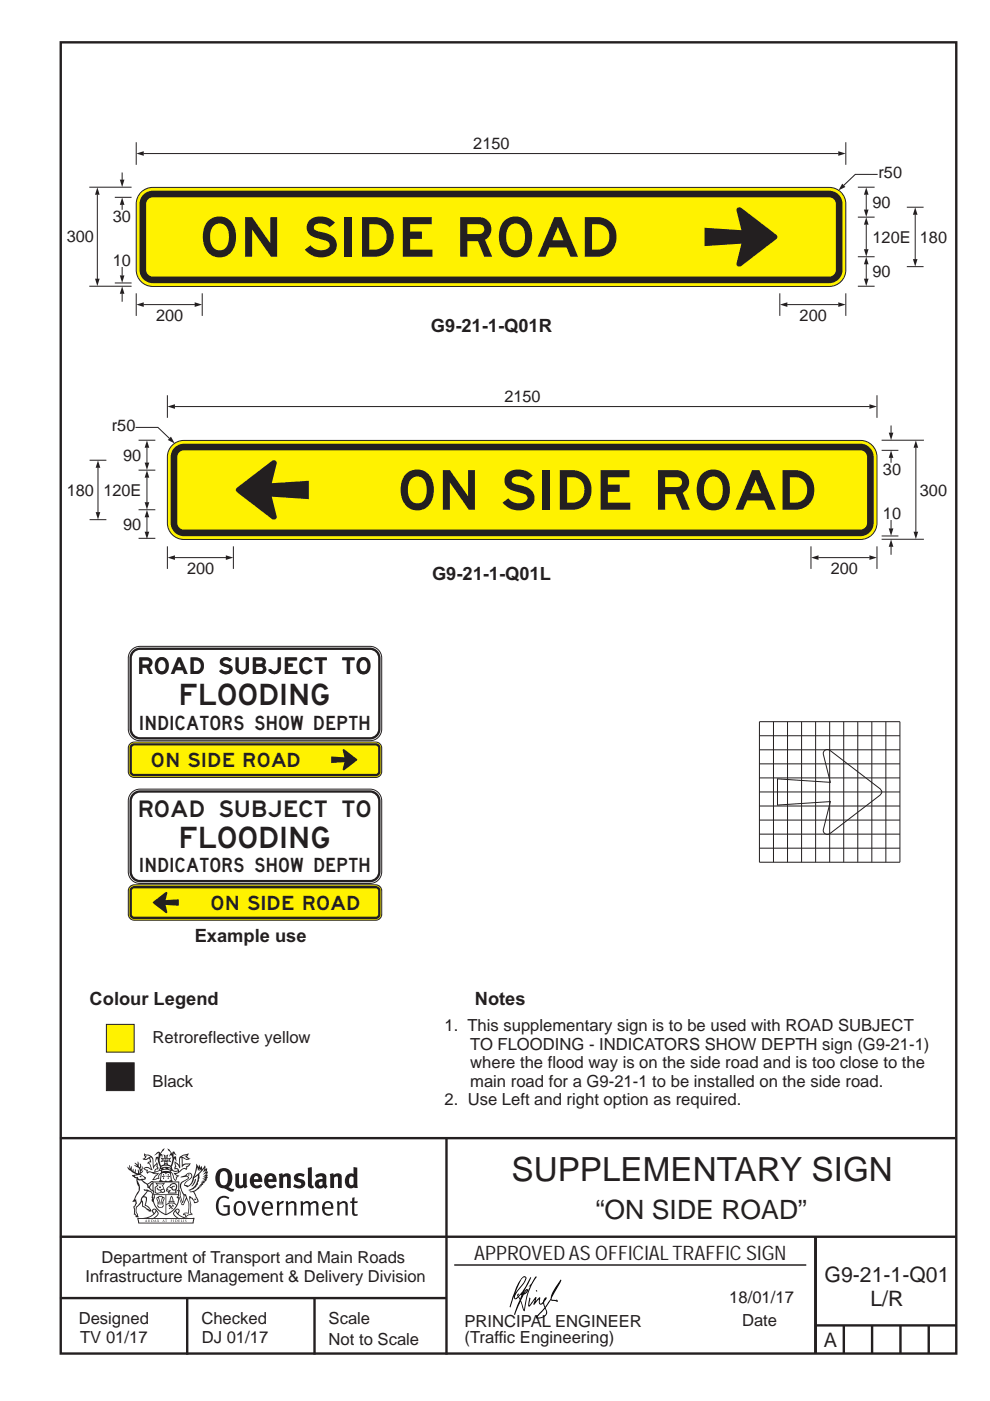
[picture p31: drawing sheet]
<svg xmlns="http://www.w3.org/2000/svg" width="210mm" height="297mm" viewBox="0 0 210 297" stroke-linecap="round" stroke-linejoin="round" font-family="sans-serif">
<defs><g id="words">
<g font-size="11.7" fill="#231f20">
<text x="42.2" y="54.4">ON SIDE ROAD</text>
<text x="84.1" y="108.1">ON SIDE ROAD</text>
</g>
<text font-size="7.1" fill="#231f20" x="108.5" y="250.3">SUPPLEMENTARY SIGN</text>
<text font-size="5.6" fill="#231f20" x="126.3" y="258.5">“ON SIDE ROAD”</text>
<g font-size="4.5" fill="#231f20">
<text x="38.4" y="149.5">FLOODING</text>
<text x="38.4" y="179.8">FLOODING</text>
<text x="174.9" y="271.8">G9-21-1-Q01</text>
<text x="184.6" y="276.8">L/R</text>
</g>
<g font-size="4.2" fill="#231f20">
<text x="32" y="162.6">ON SIDE ROAD</text>
<text x="44.6" y="192.9">ON SIDE ROAD</text>
<text x="100.6" y="267.2">APPROVEDAS OFFICIALTRAFFIC SIGN</text>
<text x="174.7" y="285.6">A</text>
</g>
<g font-size="3.9" fill="#231f20">
<text x="91.4" y="70.4">G9-21-1-Q01R</text>
<text x="91.6" y="122.9">G9-21-1-Q01L</text>
<text x="41.3" y="199.8">Example use</text>
<text x="19" y="213">Colour Legend</text>
<text x="100.7" y="213">Notes</text>
</g>
<g font-size="3.5" fill="#231f20">
<text x="100.4" y="31.6">2150</text>
<text x="186.3" y="37.7">r50</text>
<text x="23.9" y="47">30</text>
<text x="185.1" y="44.1">90</text>
<text x="14.2" y="51.4">300</text>
<text x="185.1" y="51.5">120E</text>
<text x="195.1" y="51.5">180</text>
<text x="23.9" y="56.4">10</text>
<text x="185.1" y="58.8">90</text>
<text x="33.1" y="68.1">200</text>
<text x="169.6" y="68.1">200</text>
<text x="107" y="85.3">2150</text>
<text x="23.7" y="91.4">r50</text>
<text x="26.1" y="97.7">90</text>
<text x="187.3" y="100.7">30</text>
<text x="14.2" y="105.1">180</text>
<text x="21.9" y="105.1">120E</text>
<text x="195.1" y="105.1">300</text>
<text x="26.1" y="112.4">90</text>
<text x="187.3" y="110">10</text>
<text x="39.7" y="121.8">200</text>
<text x="176.2" y="121.8">200</text>
<text x="29.6" y="142.9">ROAD</text>
<text x="46.6" y="142.9">SUBJECT</text>
<text x="72.6" y="142.9">TO</text>
<text x="29.6" y="173.2">ROAD</text>
<text x="46.6" y="173.2">SUBJECT</text>
<text x="72.6" y="173.2">TO</text>
<text x="32.4" y="221">Retroreflective yellow</text>
<text x="94.3" y="218.6">1. This supplementary sign is to be used with ROAD SUBJECT</text>
<text x="99.7" y="222.6">TO FLOODING - INDICATORS SHOW DEPTH sign (G9-21-1)</text>
<text x="99.7" y="226.5">where the flood way is on the side road and is too close to the</text>
<text x="32.4" y="230.5">Black</text>
<text x="99.7" y="230.4">main road for a G9-21-1 to be installed on the side road.</text>
<text x="94.3" y="234.4">2. Use Left and right option as required.</text>
<text x="21.5" y="267.8">Department of Transport and Main Roads</text>
<text x="18.1" y="271.8">Infrastructure Management &amp; Delivery Division</text>
<text x="16.7" y="280.7">Designed</text>
<text x="42.7" y="280.7">Checked</text>
<text x="69.7" y="280.7">Scale</text>
<text x="98.5" y="281.4">PRINCIPAL ENGINEER</text>
<text x="154.7" y="276.2">18/01/17</text>
<text x="157.4" y="281.2">Date</text>
<text x="17" y="284.8">TV 01/17</text>
<text x="42.8" y="284.8">DJ 01/17</text>
<text x="69.7" y="285.2">Not to Scale</text>
<text x="98.5" y="284.8">(Traffic Engineering)</text>
</g>
<g font-size="3" fill="#231f20">
<text x="29.8" y="154.7">INDICATORS SHOW DEPTH</text>
<text x="29.8" y="184.9">INDICATORS SHOW DEPTH</text>
</g>
</g></defs>
<path d="M28.1 167.9l1-.5 .6-.1h48.8a2.48 2.48 0 0 1 2.5 2.5v15a2.48 2.48 0 0 1-2.5 2.5h-48.8a2.48 2.48 0 0 1-2.5-2.5v-15a2.48 2.48 0 0 1 .9-1.9z" fill-rule="evenodd" fill="#fff" stroke="#231f20" stroke-width=".21"/>
<path d="M28.1 168.2l1-.6h.6h48.8a2.25 2.25 0 0 1 2.2 2.2v15a2.26 2.26 0 0 1-2.2 2.3h-48.8a2.26 2.26 0 0 1-2.2-2.3v-15v-.6z" fill-rule="evenodd" fill="#231f20"/>
<path d="M28.5 168.6l.7-.5h.5h48.8a1.74 1.74 0 0 1 1.7 1.7v15a1.74 1.74 0 0 1-1.7 1.8h-48.8a1.74 1.74 0 0 1-1.7-1.8v-15v-.5z" fill-rule="evenodd" fill="#fff"/>
<path d="M27.5 188.1l.6-.4 .4-.1h51.2a1.25 1.25 0 0 1 1.3 1.3v5a1.25 1.25 0 0 1-1.3 1.2h-51.2a1.25 1.25 0 0 1-1.3-1.2v-5z" fill-rule="evenodd" fill="#fff200" stroke="#231f20" stroke-width=".21"/>
<path d="M27.8 188.1l.7-.2h51.2a1 1 0 0 1 1 1v5a1 1 0 0 1-1 1h-51.2a1 1 0 0 1-1-1v-5z" fill-rule="evenodd" fill="#231f20"/>
<path d="M28 188.6l.5-.2h51.2l.4 .2 .1 .3v5l-.2 .4-.3 .1h-51.2l-.3-.1-.2-.4z" fill-rule="evenodd" fill="#fff200"/>
<path d="M32.5 191.2l2.8-2.1 .2 .2-.4 1.5 2.8-.1v1.3l-2.8-.1 .4 1.5-.2 .2-2.8-2.1z" fill-rule="evenodd" fill="#231f20"/>
<g fill="none" stroke="#231f20" stroke-width=".51">
<path d="M12.9 9h189.9v278h-189.9zM12.7 241.3h189.9M94.7 241.4v45.8M12.7 275.2h82M12.7 262.2h190.1M39.7 275.2v12M66.7 275.2v12M173 262.2v24.8M173 281h30M179 281v6M185 281v6M191 281v6"/>
<path d="M197 281v6"/>
</g>
<path d="M96.4 268.2h74.6" fill="none" stroke="#231f20" stroke-width=".21"/>
<g fill="#231f20">
<path d="M47 248.5a2.55 2.55 0 0 0 0 2.7l.3 .1a.81 .81 0 0 0 1-.9v-.6a1.04 1.04 0 0 0-1.1-1.5zM46.3 248.1a1.82 1.82 0 0 1 2.1-.2 1.82 1.82 0 0 1 .9 1.9 2.29 2.29 0 0 1-.8 1.9l.7 .3h.5l-.2 .6a2.87 2.87 0 0 1-2-.7 2.12 2.12 0 0 1-1.7-3.1z" fill-rule="evenodd"/>
<path d="M49.9 248.9l.8-.2v2a.46 .46 0 0 0 .2 .6 .46 .46 0 0 0 .7-.2v-2.2l.7-.2v2.4l.2 .5-.6 .4-.2-.3a1.02 1.02 0 0 1-1.2 .2 1.02 1.02 0 0 1-.6-1.1z" fill-rule="evenodd"/>
<path d="M54 249.5l-.1 .5h.9a.49 .49 0 0 0-.2-.6 .49 .49 0 0 0-.6 .1zM53.4 249.2a1.34 1.34 0 0 1 1.6-.3 1.34 1.34 0 0 1 .6 1.5v.2h-1.7a.77 .77 0 0 0 .5 .8 .77 .77 0 0 0 .9-.3l.3 .4a1.59 1.59 0 0 1-2.1 .2 1.59 1.59 0 0 1-.4-2z" fill-rule="evenodd"/>
<path d="M57 249.5l-.1 .5h.9a.49 .49 0 0 0-.2-.6 .49 .49 0 0 0-.6 .1zM56.4 249.2a1.34 1.34 0 0 1 1.6-.3 1.34 1.34 0 0 1 .7 1.5v.2h-1.8a.77 .77 0 0 0 .5 .8 .77 .77 0 0 0 .9-.3l.3 .4a1.59 1.59 0 0 1-2 .2 1.59 1.59 0 0 1-.5-2z" fill-rule="evenodd"/>
<path d="M59.1 248.9l.8-.2 .1 .4a.95 .95 0 0 1 1-.3 .95 .95 0 0 1 .7 .8v2.3h-.8v-2.3a.46 .46 0 0 0-.8 .1v2.2h-.9z" fill-rule="evenodd"/>
<path d="M62.5 249.1a1.75 1.75 0 0 1 2.1-.1l-.2 .5-.6-.2a.43 .43 0 0 0-.6 .3l.4 .3a1.04 1.04 0 0 1 1.2 1.2 1.04 1.04 0 0 1-1.4 .9l-1.2-.4 .3-.6 1 .4 .4-.4a.88 .88 0 0 0-1-.5l-.4-.2-.1-.4z" fill-rule="evenodd"/>
<path d="M65.3 247.6l.8-.2 .1 3.8 .2 .2 .2 .5a.88 .88 0 0 1-1-.1 .88 .88 0 0 1-.3-1z" fill-rule="evenodd"/>
<path d="M67.8 250.6a.43 .43 0 0 0-.1 .7 .43 .43 0 0 0 .7-.1v-.7zM66.8 249.2a1.7 1.7 0 0 1 2.4 .1v1.8l.3 .4-.4 .5-.5-.3a1.03 1.03 0 0 1-1.7-.2 1.03 1.03 0 0 1 .8-1.5h.7v-.4a.8 .8 0 0 0-1.2 .1z" fill-rule="evenodd"/>
<path d="M69.9 248.9l.8-.2 .1 .4a.95 .95 0 0 1 1-.3 .95 .95 0 0 1 .7 .8v2.3h-.8v-2.3a.46 .46 0 0 0-.8 .1v2.2h-.8z" fill-rule="evenodd"/>
<path d="M74.3 249.5a1.48 1.48 0 0 0 0 1.7l.4 .1 .3-.2v-1.5l-.3-.2zM75 247.4l.8 .2 .1 4.3h-.7l-.1-.2a1.26 1.26 0 0 1-1.4 0 1.26 1.26 0 0 1-.6-1.3 1.29 1.29 0 0 1 .5-1.3 1.29 1.29 0 0 1 1.4-.2z" fill-rule="evenodd"/>
<path d="M46.4 253.9a1.72 1.72 0 0 1 2.2 0l-.2 .3a1.24 1.24 0 0 0-1.4-.1 1.24 1.24 0 0 0-.7 1.3 1.49 1.49 0 0 0 1.3 2l.7-.2v-1.3h-.9l-.1-.4h1.4v2a1.93 1.93 0 0 1-2.2-.1 1.93 1.93 0 0 1-.7-2.2l.2-.7z" fill-rule="evenodd"/>
<path d="M50.3 255.2a1.65 1.65 0 0 0 .3 2.2 .99 .99 0 0 0 1-1.5 .78 .78 0 0 0-.4-.8 .78 .78 0 0 0-.9 .1zM50 254.9a1.33 1.33 0 0 1 1.6-.1 1.33 1.33 0 0 1 .5 1.5 1.31 1.31 0 0 1-1.3 1.5 1.31 1.31 0 0 1-1.3-1.6l.1-.5z" fill-rule="evenodd"/>
<path d="M52.5 254.7l.4-.1 .9 2.6 .8-2.5h.5l-1.1 3h-.5z" fill-rule="evenodd"/>
<path d="M56.2 255.2l-.2 .7h1.4a.7 .7 0 0 0-.3-.8 .7 .7 0 0 0-.9 .1zM55.9 255a1.22 1.22 0 0 1 1.5-.2 1.22 1.22 0 0 1 .5 1.5h-1.9a.93 .93 0 0 0 .5 1 .93 .93 0 0 0 1.2-.2l.1 .3a1.43 1.43 0 0 1-1.7 .1 1.43 1.43 0 0 1-.6-1.7z" fill-rule="evenodd"/>
<path d="M58.7 254.8l.4-.2 .1 .5 .4-.3 .6-.2-.2 .6a.66 .66 0 0 0-.8 .6v1.9h-.4z" fill-rule="evenodd"/>
<path d="M60.6 254.8l.4-.2 .1 .5a.94 .94 0 0 1 1-.4 .94 .94 0 0 1 .8 .7v2.3h-.5l-.1-2.5a.81 .81 0 0 0-1.2 .3v2.2h-.4z" fill-rule="evenodd"/>
<path d="M63.7 254.7l.5-.1 .1 .5 .4-.3a.78 .78 0 0 1 1.1 .3 .9 .9 0 0 1 1-.5 .9 .9 0 0 1 .7 .8v2.3h-.4l-.1-2.5a.67 .67 0 0 0-1.1 .3v2.2h-.5v-2.4l-.4-.2-.7 .4v2.2h-.5z" fill-rule="evenodd"/>
<path d="M69 255.2l-.2 .7h1.4a.7 .7 0 0 0-.3-.8 .7 .7 0 0 0-.9 .1zM68.7 255a1.22 1.22 0 0 1 1.5-.2 1.22 1.22 0 0 1 .5 1.5h-1.9a.93 .93 0 0 0 .5 1 .93 .93 0 0 0 1.2-.2l.1 .3a1.44 1.44 0 0 1-1.7 .1 1.44 1.44 0 0 1-.6-1.7z" fill-rule="evenodd"/>
<path d="M71.4 254.8l.5-.2 .1 .5a.94 .94 0 0 1 1-.4 .94 .94 0 0 1 .7 .7v2.3h-.4l-.1-2.5a.81 .81 0 0 0-1.2 .3v2.2h-.5z" fill-rule="evenodd"/>
<path d="M74.7 254l.5-.2v.9h.7l-.1 .4h-.7l.1 2.2 .1 .1h.5l.1 .3a.75 .75 0 0 1-1.2-.6v-2h-.4v-.4h.4z" fill-rule="evenodd"/>
<path d="M30.8 244.9l1.1 .3-.9 .5h-.4l.5-.5zM31.8 245.5l.2-.1a2.44 2.44 0 0 1 .4 2l.1 .4 .7-1-.1 .6 .3 .3a.57 .57 0 0 0-.6 .8l-1-.2-.5 .2 .1-.5-.7-.2 .6-.2 1 .5 .1-.1-.6-1.3-.2-.1 .5-.1zM30.7 244.5l-.2 .4 .3 .4-.6 .4a1.04 1.04 0 0 0 1.4-.1l.2 .7h-.4l-.2 .4a.94 .94 0 0 1 .9 1.1l-.2-.1a1.16 1.16 0 0 0-1.5-.1l.3 .4 .4 .2 .1 .5 .2 .2v-.2a.94 .94 0 0 1 1.1 .2h.9l-1.2 1.2a1.13 1.13 0 0 0 1.2-.2l.4-.1-.1-.4 .5-.7a.83 .83 0 0 0-.6 1.1l-.3-.1-.7 .3 1.1-1.4-.5 .2-.5-.1 1.3-.5-.2-.2-.8 .4v-.3l.2-.2 .3 .1 .1-.3-.2-.4v-.6l-.2-.3-.6 .9v-.7a1.42 1.42 0 0 0-1.7-1.8z" fill-rule="evenodd"/>
<path d="M38.5 245.3l.5-.3 .7-.1-.6 .3 .8 .5h-.3zM38.3 245.5h.2l.1 2a1.69 1.69 0 0 1 1.5-.7l-.7 .5 .1 .5a1.1 1.1 0 0 0-1.5 .6l-.1-.5-.2-.2h-.5l.2-.4-.2-.7a1.42 1.42 0 0 1 .8 1.1l.2-.1zM37.1 246.2l.1 1-.2 .3v.5l.6-.1 .1 .2a.96 .96 0 0 1-1.1-.1l-.1 .1a1.06 1.06 0 0 0 1.3 .2v.1a.72 .72 0 0 1-1 .2l.3 .5 .6 .3-.4 .1-.1 .7-.3-.4-.3-1.1-.4-.4 .4 .9a1.54 1.54 0 0 0 .6 1.2l.2-.3a.58 .58 0 0 1 .5-.7l.1-.2h-.3l-.4-.3 .9-.5a.93 .93 0 0 1 1.1-.5l.1 .2 .2-.1 .1-.5a.99 .99 0 0 0 .7-.9l-1.3 .1-.4 .3v-1.5l.9 .4 .8-.3h-.3l-.5-.4 .4-.7-.7 .2a1.46 1.46 0 0 0-1.3 2.1v.4l-.2-.4z" fill-rule="evenodd"/>
<path d="M35.6 248.9l.2 .1-.1 .4h.3l-.3 .1v.5l-.1-.6h-.3l.3-.1z" fill-rule="evenodd"/>
<path d="M34.6 248.9l.2 .1-.1 .3 .4 .1h-.4v.6l-.1-.5-.3-.1h.3z" fill-rule="evenodd"/>
<path d="M34.3 248.8a.57 .57 0 0 1 .9 .2 .57 .57 0 0 1 .9-.2l.2 1.4-.2 .1a.57 .57 0 0 1-.9-.1 .69 .69 0 0 1-1.1 0zM34.2 248.1l-.3 2.1-.2 .4h2.9l-.1-.4-.3-2.1h-.2v.3l-.8-.1-.9 .1 .1-.3z" fill-rule="evenodd"/>
<path d="M34.2 252.4a.3 .3 0 0 0 .6 0 .3 .3 0 0 0-.6 0zM33.3 251l.3 .3-.3 .3a.79 .79 0 0 0 0 1.3l.8-.2-.1-.3a.55 .55 0 0 1-.7-.6h.1l.1 .3 .4 .1 .8-.2-.4-.7 .4-.3-.7 .1zM33 250.7l1.1 .2 .9-.2-.4 .7 .4 1.1a.56 .56 0 0 1-.8 .3l-.2 .1a.73 .73 0 0 1-.9 .1 .73 .73 0 0 1-.3-.9v-.4l.5-.4z" fill-rule="evenodd"/>
<path d="M35.6 251.9l.7-.5a.58 .58 0 0 1 1-.1 .58 .58 0 0 1-.5 .9l-.2-.3a.43 .43 0 0 1 .6-.3v-.1a.57 .57 0 0 0-.8 .2l-.2-.1-.3 .2 .4 .1a.55 .55 0 0 0 .9 .5v.5h-1.3l.3-.4-.1-.2-.6 .1 .2-.2-.2-.1zM35.4 251.8l-.1 .2a.39 .39 0 0 0 .2 .7l.3-.1-.2 .5h1.9l-.1-.8a.86 .86 0 0 0-.1-1.4 .86 .86 0 0 0-1.3 .4z" fill-rule="evenodd"/>
<path d="M36 254.8h.8v.2h-.8zM36.4 253.8l.2 .8h-.4zM36.4 253.5l-.3 .5-.1 .6h-.2v.4l-.7 .4 .1 .2a1.48 1.48 0 0 1 2.2 .1l.2-.1-.6-.5v-.5h-.2l-.1-.6z" fill-rule="evenodd"/>
<path d="M35.8 255.4l.3 .1 .2 .3 .3-.2-.2-.2a.38 .38 0 0 1 .4 .5l-.1-.2-.3 .3 .3 .2-.3 .2-.1-.3-.4 .3-.1-.2 .4-.3-.2-.1-.1 .1z" fill-rule="evenodd"/>
<path d="M34.5 254h.2v.2l-.3 .6h-.1zM33.6 255.3h.9v.2a.55 .55 0 0 1-.8 .4v-.2h-.2zM33.4 254h.2l.2 .8h-.2zM33.6 255h.8l.1 .1-.8 .1zM33.8 253.7h.5l-.2 1.1h-.2zM33.3 253.8l-.1 .3 .3 1.2a.48 .48 0 0 0-.1 .5 .48 .48 0 0 0 .4 .3l.6-.1a.49 .49 0 0 0 .2-.7l.3-1.2-.1-.3a1.42 1.42 0 0 0-1.5 0z" fill-rule="evenodd"/>
<path d="M33.6 251.6h.5l.1 .3h-.4z" fill-rule="evenodd"/>
<path d="M41.3 250.1l.3-.2-.2 .9-.6 .7h-.2l.5-.7z" fill-rule="evenodd"/>
<path d="M39.7 249l.3-.2 .5 .2a.88 .88 0 0 1-.6 1.1 1.22 1.22 0 0 0-.8 1.3l.5 .2a.72 .72 0 0 0 .9-.4l.5-.8 .2-.6 .8-.6v.3a2.85 2.85 0 0 1-2 2.8l.1 .1a2.13 2.13 0 0 0 1.9-1.5l-.1-.2a2.01 2.01 0 0 0 .3-1.8l1.2-1.3-.4 1 .7-.5-.7 1 .8-.4-.8 .8 .7-.1-.9 .5 .8-.1-.8 .4h.7l-.8 .3 .3 .2h-.4l.2 .4-.4-.1 .2 .3h-.4l.1 .3h-.1a2.16 2.16 0 0 1-2 1l.1 .2h.4a.76 .76 0 0 1 .7 .7l.5 1.2-.6 .2a1.45 1.45 0 0 0-1.2-1.3l.3 1.8-.1 1.9 .4 .2a1.07 1.07 0 0 0-1.2 .4v-.3l-.5-.2a.87 .87 0 0 1 1-.1l.1-.7a4.4 4.4 0 0 0-.6-3.1l-.1-.3h-.2a2.16 2.16 0 0 1-.7-2.2l.3-.3 1.2-.8a.55 .55 0 0 0-.4-.7zM37.8 252.4a.76 .76 0 0 1 .3 1.1l.6 1.6 .4-1.7 .2 .1a.61 .61 0 0 1-.1 .9l-.3 .9h-.2l-.7-1.6-.3 .1a1.18 1.18 0 0 0 .1-1.4zM41.8 247.5l.2 .8 .3-.6v.6l.3-.5a1.9 1.9 0 0 1-1.1 1.4l-.3 .3zM38.2 249.6l1.4-.1 .2 .1v.3l-.5 .3a1.26 1.26 0 0 0-1 1.9l.2 .7a1.84 1.84 0 0 1 .2 2l-.4-1.3a.96 .96 0 0 0-.4-1.3l-.4 .3a.78 .78 0 0 1-.1 1.3l.2 .2h.4l.4 1.1a.38 .38 0 0 0 .2 .4 .38 .38 0 0 0 .4-.1l.6-1.2a2.94 2.94 0 0 1 .3 2.5v.5l-.8-.1-.3 .4v.2l.4-.1 .1 .4 .2 .1a1.02 1.02 0 0 1 1.3-.5l-.1-.4-.3-.1 .2-1.7-.3-1.4 .1 .1a1.14 1.14 0 0 1 .7 .9 .63 .63 0 0 0 .9-.2 .63 .63 0 0 0-.2-.8l-.6-1.3 .9-.6 .2-.3 .2-.1v-.2h.3l-.1-.3h.4l-.1-.3 .5-.1-.2-.2 .5-.4 .1-.2-.3 .1 .5-.6-.3 .1 .3-.6-.4 .1 .4-.5v-.3l-.3 .2 .1-.6v-.3l-.4 .3-.1-.8-.5 .8-.2-.7-.2 .5-.3-.8-.1 .6-.5-.8-.1 1.4-.7 1.9a1.81 1.81 0 0 1-.9 1.4l-.6-.2a1.75 1.75 0 0 1 1.1-1.2 .75 .75 0 0 0 .1-1.3 .75 .75 0 0 0-1.2 .5z" fill-rule="evenodd"/>
<path d="M41.2 254.2l.3-.1 .1 .3h-.4z" fill-rule="evenodd"/>
<path d="M29.4 258.4h11.6l-.2 .8h-11.3zM31.3 258.2l.5-.1a2.48 2.48 0 0 0 1.4-1.3l.2 .6-.5 .5-.4 .3zM32.5 256.6l.3-.2 .2 .2-.3 .6zM37.2 256.8a2.65 2.65 0 0 0 1.8 1.4h-1.1l-.5-.3-.5-.5zM37.4 256.6l.2-.2 .3 .2-.3 .6zM29.2 258.2l.1 1.2h11.7l.3-1.1-.2-.1a4.1 4.1 0 0 1-3.3-.9l.3-.4-.1-.5a1.06 1.06 0 0 0-1.3 .9l.2 .4 .6 .5h-4.7l.3-.1a.84 .84 0 0 0 .6-.7 .84 .84 0 0 0-.5-.9l-.3-.2-.5 .1-.1 .5 .3 .4a4.2 4.2 0 0 1-3.4 .9z" fill-rule="evenodd"/>
<path d="M31 258.7l.1 .2h-.2zM31 258.6l-.3 .5 .4-.1 .2 .1z" fill-rule="evenodd"/>
<path d="M31.3 258.6h.2v.4a.25 .25 0 0 0 .3-.1 .25 .25 0 0 0-.1-.3h.1a.29 .29 0 0 1 0 .4 .29 .29 0 0 1-.4 0 .29 .29 0 0 1 0-.4z" fill-rule="evenodd"/>
<path d="M32.2 258.6a.22 .22 0 0 1 .3 .2 .22 .22 0 0 1-.3 .2zM32 258.6v.5a.33 .33 0 0 0 .5-.1 .33 .33 0 0 0 0-.4 .33 .33 0 0 0-.5 0z" fill-rule="evenodd"/>
<path d="M32.9 258.7l.1 .2h-.2zM32.9 258.6l-.2 .5 .3-.1 .2 .1z" fill-rule="evenodd"/>
<path d="M33.3 258.6h.2v.2l.3-.2-.2 .2 .2 .3-.3-.2-.1 .2h-.1l.2-.3z" fill-rule="evenodd"/>
<path d="M34.7 258.7l.1 .2h-.2zM34.7 258.6l-.3 .5 .4-.1 .2 .1z" fill-rule="evenodd"/>
<path d="M35 258.6h.4h-.1v.5h-.2l.1-.5z" fill-rule="evenodd"/>
<path d="M36.2 258.6h.3h-.2v.2h.2h-.2l.1 .3h-.2z" fill-rule="evenodd"/>
<path d="M36.7 258.6h.2v.5h-.2z" fill-rule="evenodd"/>
<path d="M37.3 258.6a.22 .22 0 0 1 .3 .2 .22 .22 0 0 1-.3 .2zM37.1 258.6v.5a.33 .33 0 0 0 .5-.1 .33 .33 0 0 0 0-.4 .33 .33 0 0 0-.5 0z" fill-rule="evenodd"/>
<path d="M37.8 258.6h.3h-.1v.2h.1h-.1v.2l.1 .1h-.3z" fill-rule="evenodd"/>
<path d="M38.3 258.6h.3l-.1 .4 .2 .1h-.4z" fill-rule="evenodd"/>
<path d="M38.9 258.6h.2v.5h-.2z" fill-rule="evenodd"/>
<path d="M39.3 258.6h.2l-.2 .1 .2 .2-.1 .2h-.1v-.2l.2 .1z" fill-rule="evenodd"/>
<path d="M34.2 247.4a1.51 1.51 0 0 1 2 .2 2.67 2.67 0 0 0-2.1 0zM35.7 247.6l.4 .2 .1 .2-.4-.1zM34.6 247.7l.4-.1 .2 .2h-.4zM34 247.9l.3 .1-.3 .1zM34.9 246.9l.3-.2 .2 .2zM34.9 245.7h.2v.4h-.2zM35 245.1l.2 .2 .2-.2-.1 .4h-.2zM35.1 246.3h.2l.1 .4-.2-.2-.2 .2zM35.3 245.7h.2v.4h-.2zM34.4 245.7l.3 .1v.2l-.3 .1 .2-.2zM35.7 245.8l.3-.1-.2 .2 .2 .2-.4-.1zM32.7 244.9l1-.5-.1 1-.2-.1-.4 .1-.2 1.1 .5-1 .2 .9a1.84 1.84 0 0 1 .3 1.7l.4 .1a2.48 2.48 0 0 1 2.2 .1l.2-.3-.2-.7 .7-1.7 .4 .6-.2-1-.2-.1-.2 .3v-.9l.6 .4-.6-.7h-.3l-.1 .4-.5-.8-.5-.3 .2 .4 .5 .6-.4 .7 .4-.3a2.06 2.06 0 0 1 0 2.2l-.6-.2-.1-.6 .1-.1 .8 .2-.4-.5 .4-.5-.7 .2-.2-.2 .2-.7-.5 .4-.5-.4 .2 .7-.2 .2-.7-.2 .4 .5-.4 .5 .7-.2 .2 .1-.2 .6-.5 .2a2.02 2.02 0 0 1 0-2.2l.3 .5-.1-.6-.3-.1 .8-1.2-.5 .3-.4 .7-.2-.3a.8 .8 0 0 0-.8 .5z" fill-rule="evenodd"/>
<path d="M29.2 250.1l.3 .2a.61 .61 0 0 1 .8 .3l.3 .2a.8 .8 0 0 1 .6 1l.4 .1 .5 .6a1 1 0 0 1 .5 1l-.1 .7v-.5h-.1a.96 .96 0 0 0-.8-1.3l-.3-.2h-.6l-.1-.1-.2 .1 .2 .3h.5l-1.1 1.4-.2 .9-.4 .6a1.33 1.33 0 0 0-.5 1.8l.2 .5a1.26 1.26 0 0 1-.5-1.4l-.1-.4a1.56 1.56 0 0 0 .4-1.7l-.3 .2 .2-.5a3.2 3.2 0 0 0 .7-3zM30.4 253.9h.4a2.06 2.06 0 0 1-.1 1.6l.7 .5 .4 .5-.6-.2-.8-.6-.1-.9a.51 .51 0 0 1 .1-.9zM28.6 249.3a1.52 1.52 0 0 1 2.1 .6l-1.1 .1-.2-.1-.2-.4-.4 .1zM27.5 247v.8l-.3-.4-.2 .1a3.1 3.1 0 0 0 2 1.5l-1 .1 .5 .6 .5 .1v1.1a1.84 1.84 0 0 1-.2 2.5l-.4 .9-.4 .4 .3 .1 .4-.1 .1 .4-.2 .5-.3 .2 .1 1.8 .2-.1 .2 .6h.2l.4-.1-.1-.5a1.3 1.3 0 0 1-.1-1.6l.8-1.1 .2 1.1 .6 .2 .4 .6 .2-.2 .2 .4 .5-.1a1.85 1.85 0 0 0-1.2-1.3l.1-.3a1.39 1.39 0 0 0 0-1.5h-.5l.5-.6a.66 .66 0 0 1 .9-.4 .66 .66 0 0 1 .3 .9l-.1 .4h.2v.1l-.2 .3 .2 .5 .2-.3a2.24 2.24 0 0 0 .1-2.2 .73 .73 0 0 1-.7-.6 .73 .73 0 0 1 .5-.8l.1-.2a.94 .94 0 0 0-.9 .8 .48 .48 0 0 1-.1-.5 .48 .48 0 0 1 .5-.3l.5-.3a.51 .51 0 0 0-.8 .2l-.5 .3-1-.8 .6-.1 .1-.5-1.1-.7 .5-.4v-.4l-.5 .5 .1-.2a.69 .69 0 0 0 .2-1.1v.5l-.3 .2 .1-1.1-.3-.2 .1 .6-.1 .2-.4-1.2v.6l-.7-.3 .6 .6-.6-.2 .2 .3a1 1 0 0 1 .8 1.5l-.2-.8v.8l-.5-.2-.1-.7-.2 .6-.2-.1v-.6l-.2 .4-.2-.2 .1-.7-.2 .5z" fill-rule="evenodd"/>
<path d="M29.5 249.5l.3-.2 .3 .3z" fill-rule="evenodd"/>
<path d="M32.4 250.5h5.6v2l-.2-.1v-1.7h-5.2v2.5h5.2v-.8l.1 .2-.1 1.1v-.3h-2.5v4a4.1 4.1 0 0 0 2.6-3.6l.1-.1a4 4 0 0 1-2.8 3.9 4.2 4.2 0 0 1-2.8-4.7l.1 1.3 .1-.1a3.8 3.8 0 0 0 2.5 3.3v-4h-2.5l-.2-.9z" fill-rule="evenodd"/>
<circle cx="40" cy="249.1" r=".17"/>
</g>
<g fill="#000">
<path d="M111.6 273.7l.2-.2-.5 .7zM110.4 274.5l.2 .1-.3 .8-.2-.5zM110.9 270.9h.5a9.3 9.3 0 0 1-2 3.1l-.1 .3 1-2.5zM110.6 271a14.7 14.7 0 0 0-2.2 4.9l-.3 1.2 .1 .1 .8-2.3a.42 .42 0 0 0 .2 .6 .42 .42 0 0 0 .6-.3l.2-.1 .2 .5-1.1 3.2h.2l1.1-2.9 .6 1.9 .2 .2 .2-.5a13.5 13.5 0 0 1 2-6.2l.4-.5-.1-.2-1.6 2.1 .4-.1a14.9 14.9 0 0 0-1.3 5.1l-.4-1.1a1.39 1.39 0 0 1 .2-1.9l.1-.2a.92 .92 0 0 0 .8-1.2 .75 .75 0 0 0-.8 .7l-.1 .2 1.6-3.4h-.1l-.4 .7a10.5 10.5 0 0 1-2.2 3.3l.2-.5a.32 .32 0 0 0-.4 .2 .32 .32 0 0 0 .1 .4l-.5 .4a3.2 3.2 0 0 1 1.1-2.3l.5-.6a2.49 2.49 0 0 0 .7-1.6l-.4-.2z" fill-rule="evenodd"/>
<path d="M113.7 273.6l.3 .2h-.3z" fill-rule="evenodd"/>
<path d="M115.6 277.5a1.15 1.15 0 0 1 .1 1.3 1.15 1.15 0 0 1-1.2 .5l-.6 .1zM112.2 275.2l-.2 1.6 .2 .2 1.2-1.5-.2 1.1 1.1-1.1a.94 .94 0 0 0 .4 1.1l.5-.3 .3 .9-1.2 1.3a.98 .98 0 0 0-.5 1 1.9 1.9 0 0 0 2.3-1.3l-.1-.2a1.02 1.02 0 0 1 .2-1.4l.6-1 1.5 .3-.2-.4v.2l-1.1-.1v-.3l2-3.6 .1-.2-.2-.2-1.7 2.8a6.6 6.6 0 0 1-1.6 2.9l-.1-.2a1.01 1.01 0 0 1 .4-1.4l.1-.2-.3-.1-.4 .4-.1 .5-.6 .4-.1-.4 .1-.9-.2-.1-.9 1 .3-1h-.2l-1.4 1.8 .3-1.5v-.1z" fill-rule="evenodd"/>
</g>
<path d="M22.6 217.2h5.9v5.9h-5.9z" fill-rule="evenodd" fill="#fff200" stroke="#231f20" stroke-width=".21"/>
<path d="M22.6 225.3h5.9v5.9h-5.9z" fill-rule="evenodd" fill="#231f20" stroke="#231f20" stroke-width=".21"/>
<path d="M37 86.2h147.5" fill="none" stroke="#231f20" stroke-width=".21"/>
<g fill="#231f20">
<path d="M184.4 85.7l1.6 .5-1.6 .5z"/>
<path d="M35.5 86.2l1.6-.5v1z"/>
</g>
<path d="M186 83.8v4.8" fill="none" stroke="#231f20" stroke-width=".21"/>
<path d="M36.5 94.4a3.5 3.5 0 0 1 2.5-1h143.5a3.5 3.5 0 0 1 3.5 3.5v14a3.5 3.5 0 0 1-3.5 3.5h-143.5a3.5 3.5 0 0 1-3.5-3.5v-14a3.5 3.5 0 0 1 1-2.5z" fill-rule="evenodd" fill="#fff200" stroke="#231f20" stroke-width=".21"/>
<path d="M36.8 95.1a2.8 2.8 0 0 1 2.2-1h143.5a2.81 2.81 0 0 1 2.8 2.8v14a2.81 2.81 0 0 1-2.8 2.8h-143.5a2.81 2.81 0 0 1-2.8-2.8v-14l.1-.7z" fill-rule="evenodd" fill="#231f20"/>
<path d="M38.2 95.8l.8-.3h143.5a1.41 1.41 0 0 1 1.4 1.4v14a1.41 1.41 0 0 1-1.4 1.4h-143.5a1.41 1.41 0 0 1-1.4-1.4v-14l.1-.5z" fill-rule="evenodd" fill="#fff200"/>
<path d="M187 113.6h3.6M189 110.3v1.8" fill="none" stroke="#231f20" stroke-width=".21"/>
<g fill="#231f20">
<path d="M188.5 112h1l-.5 1.6z"/>
<path d="M50.3 103.4l7.4-5.7a.61 .61 0 0 1 .7-.1 .61 .61 0 0 1 .3 .7l-1.1 4.2 7.9-.6v3.9l-7.9-.5 1.1 4.2a.61 .61 0 0 1-.3 .6 .61 .61 0 0 1-.7-.1l-7.4-5.7-.3-.4z" fill-rule="evenodd"/>
</g>
<path d="M35.5 115.8v4.8M37 118.2h11M49.5 115.8v4.8" fill="none" stroke="#231f20" stroke-width=".21"/>
<g fill="#231f20">
<path d="M35.5 118.2l1.6-.5v1z"/>
<path d="M47.9 117.7l1.6 .5-1.6 .5z"/>
</g>
<path d="M172 115.8v4.8M173.6 118.2h10.9M186 115.8v4.8" fill="none" stroke="#231f20" stroke-width=".21"/>
<g fill="#231f20">
<path d="M172 118.2l1.6-.5v1z"/>
<path d="M184.4 117.7l1.6 .5-1.6 .5z"/>
</g>
<path d="M29.4 99.7h3.5M29.4 114.1h3.5M29.4 108.1h3.5M31.2 109.6v3.2" fill="none" stroke="#231f20" stroke-width=".21"/>
<g fill="#231f20">
<path d="M31.2 108.1l.5 1.6h-1z"/>
<path d="M30.7 112.7h1l-.5 1.6z"/>
</g>
<path d="M28.7 90.6h4.8l2.5 2.4" fill="none" stroke="#231f20" stroke-width=".21"/>
<path d="M36.3 92.6l.8 1.4-1.5-.7z" fill="#231f20"/>
<path d="M29.4 93.3h3.5M31.2 94.9v3.2" fill="none" stroke="#231f20" stroke-width=".21"/>
<g fill="#231f20">
<path d="M31.2 93.4l.5 1.5h-1z"/>
<path d="M30.7 98.1h1l-.5 1.6z"/>
</g>
<path d="M31.2 101.2v5.3" fill="none" stroke="#231f20" stroke-width=".21"/>
<g fill="#231f20">
<path d="M30.7 106.5h1l-.5 1.6z"/>
<path d="M31.2 99.7l.5 1.6h-1z"/>
</g>
<path d="M35.5 83.8v4.8M189 90.2v1.6" fill="none" stroke="#231f20" stroke-width=".21"/>
<path d="M188.5 91.7h1l-.5 1.6z" fill="#231f20"/>
<path d="M187 93.3h9M187 95.5h3.6M194.3 94.9v17.9M187 114.3h9" fill="none" stroke="#231f20" stroke-width=".21"/>
<g fill="#231f20">
<path d="M193.8 112.7h.9l-.4 1.6z"/>
<path d="M194.3 93.4l.4 1.5h-.9z"/>
</g>
<path d="M189 115.9v1.7" fill="none" stroke="#231f20" stroke-width=".21"/>
<path d="M189 114.4l.5 1.5h-1z" fill="#231f20"/>
<path d="M189 97v1.1" fill="none" stroke="#231f20" stroke-width=".21"/>
<path d="M189 95.5l.5 1.6h-1z" fill="#231f20"/>
<path d="M19 97.6h3.6M20.8 99.1v9.5M19 110.2h3.6" fill="none" stroke="#231f20" stroke-width=".21"/>
<g fill="#231f20">
<path d="M20.3 108.6h1l-.5 1.6z"/>
<path d="M20.8 97.6l.5 1.6h-1z"/>
</g>
<path d="M30.4 32.6h147.5" fill="none" stroke="#231f20" stroke-width=".21"/>
<g fill="#231f20">
<path d="M28.9 32.6l1.6-.5v.9z"/>
<path d="M177.8 32.1l1.6 .5-1.6 .4z"/>
</g>
<path d="M28.9 30.2v4.7" fill="none" stroke="#231f20" stroke-width=".21"/>
<path d="M29.9 40.8a3.5 3.5 0 0 1 2.5-1.1h143.5a3.5 3.5 0 0 1 3.5 3.5v14a3.5 3.5 0 0 1-3.5 3.5h-143.5a3.5 3.5 0 0 1-3.5-3.5v-14a3.5 3.5 0 0 1 1-2.4z" fill-rule="evenodd" fill="#fff200" stroke="#231f20" stroke-width=".21"/>
<path d="M30.6 41.1l1.2-.6 .6-.1h143.5a2.81 2.81 0 0 1 2.8 2.8v14a2.81 2.81 0 0 1-2.8 2.8h-143.5a2.81 2.81 0 0 1-2.8-2.8v-14a2.8 2.8 0 0 1 1-2.1z" fill-rule="evenodd" fill="#231f20"/>
<path d="M31.6 42.1l.8-.3h143.5a1.41 1.41 0 0 1 1.4 1.4v14a1.41 1.41 0 0 1-1.4 1.4h-143.5a1.41 1.41 0 0 1-1.4-1.4v-14l.1-.4z" fill-rule="evenodd" fill="#fff200"/>
<path d="M24.3 60h3.6M25.9 56.6v1.9" fill="none" stroke="#231f20" stroke-width=".21"/>
<g fill="#231f20">
<path d="M25.4 58.4h1l-.5 1.6z"/>
<path d="M149.4 48.3l7.9 .5-1.1-4.2a.61 .61 0 0 1 .3-.6 .61 .61 0 0 1 .7 .1l7.4 5.7 .3 .4-.3 .5-7.4 5.7a.61 .61 0 0 1-.7 .1 .61 .61 0 0 1-.3-.7l1.1-4.1-7.9 .5z" fill-rule="evenodd"/>
</g>
<path d="M165.4 62.2v4.8M166.9 64.6h11M179.4 62.2v4.8" fill="none" stroke="#231f20" stroke-width=".21"/>
<g fill="#231f20">
<path d="M165.4 64.6l1.6-.5v1z"/>
<path d="M177.8 64.1l1.6 .5-1.6 .5z"/>
</g>
<path d="M28.9 62.2v4.8M30.4 64.6h10.9M42.9 62.2v4.8" fill="none" stroke="#231f20" stroke-width=".21"/>
<g fill="#231f20">
<path d="M28.9 64.6l1.6-.5v1z"/>
<path d="M41.3 64.1l1.6 .5-1.6 .5z"/>
</g>
<path d="M182 54.4h3.5M182 46h3.5M183.7 56v3.1M182 60.7h3.5" fill="none" stroke="#231f20" stroke-width=".21"/>
<g fill="#231f20">
<path d="M183.7 54.5l.5 1.5h-1z"/>
<path d="M183.2 59.1h1l-.5 1.6z"/>
</g>
<path d="M186.2 37h-4.8l-2.5 2.3" fill="none" stroke="#231f20" stroke-width=".21"/>
<path d="M178.6 38.9l.7 .7-1.5 .8z" fill="#231f20"/>
<path d="M182 39.7h3.5M183.7 41.2v3.3" fill="none" stroke="#231f20" stroke-width=".21"/>
<g fill="#231f20">
<path d="M183.7 39.7l.5 1.6h-1z"/>
<path d="M183.2 44.4h1l-.5 1.6z"/>
</g>
<path d="M183.7 47.6v5.3" fill="none" stroke="#231f20" stroke-width=".21"/>
<g fill="#231f20">
<path d="M183.2 52.8h1l-.5 1.6z"/>
<path d="M183.7 46.1l.5 1.5h-1z"/>
</g>
<path d="M25.9 36.6v1.5M179.4 30.2v4.7" fill="none" stroke="#231f20" stroke-width=".21"/>
<path d="M25.4 38.1h1l-.5 1.6z" fill="#231f20"/>
<path d="M18.9 39.7h9M20.6 41.2v17.9M24.3 41.8h3.6M18.9 60.7h9" fill="none" stroke="#231f20" stroke-width=".21"/>
<g fill="#231f20">
<path d="M20.2 59.1h.9l-.5 1.6z"/>
<path d="M20.6 39.7l.5 1.6h-.9z"/>
</g>
<path d="M25.9 62.2v1.8" fill="none" stroke="#231f20" stroke-width=".21"/>
<path d="M25.9 60.7l.5 1.6h-1z" fill="#231f20"/>
<path d="M25.9 43.4v1.1" fill="none" stroke="#231f20" stroke-width=".21"/>
<path d="M25.9 41.9l.5 1.5h-1z" fill="#231f20"/>
<path d="M192.3 56.5h3.6M192.3 43.9h3.6M194.1 45.5v9.5" fill="none" stroke="#231f20" stroke-width=".21"/>
<g fill="#231f20">
<path d="M193.6 54.9h1l-.5 1.6z"/>
<path d="M194.1 44l.5 1.5h-1z"/>
</g>
<path d="M27.8 138a2.48 2.48 0 0 1 1.9-1h48.8a2.48 2.48 0 0 1 2.5 2.5v15.1a2.48 2.48 0 0 1-2.5 2.4h-48.8a2.48 2.48 0 0 1-2.5-2.4v-15.1l.1-.5z" fill-rule="evenodd" fill="#fff" stroke="#231f20" stroke-width=".21"/>
<path d="M28.1 138l1-.6 .6-.1h48.8a2.25 2.25 0 0 1 2.2 2.3v14.9a2.26 2.26 0 0 1-2.2 2.3h-48.8a2.26 2.26 0 0 1-2.2-2.3v-14.9v-.6z" fill-rule="evenodd" fill="#231f20"/>
<path d="M28.5 138.3l.7-.4 .5-.1h48.8a1.74 1.74 0 0 1 1.7 1.7v15.1a1.74 1.74 0 0 1-1.7 1.7h-48.8a1.74 1.74 0 0 1-1.7-1.7v-15.1v-.4z" fill-rule="evenodd" fill="#fff"/>
<path d="M27.5 157.8l.6-.4 .4-.1h51.2a1.25 1.25 0 0 1 1.3 1.3v5a1.25 1.25 0 0 1-1.3 1.2h-51.2a1.25 1.25 0 0 1-1.3-1.2v-5z" fill-rule="evenodd" fill="#fff200" stroke="#231f20" stroke-width=".21"/>
<path d="M27.8 157.9l.7-.3h51.2a1 1 0 0 1 1 1v5a1 1 0 0 1-1 1h-51.2a1 1 0 0 1-1-1v-5z" fill-rule="evenodd" fill="#231f20"/>
<path d="M28.2 158.2l51.5-.1 .3 .1 .2 .4v5l-.1 .2-.4 .3h-51.2l-.3-.1-.2-.4v-5z" fill-rule="evenodd" fill="#fff200"/>
<path d="M70.3 160.4l2.8 .2-.4-1.5 .2-.3 2.9 2.3-2.9 2.2-.2-.2 .4-1.5-2.8 .2z" fill-rule="evenodd" fill="#231f20"/>
<g fill="none" stroke="#231f20" stroke-width=".21">
<path d="M161.1 153h29.8v29.8h-29.8zM161.1 159h29.8M161.1 156h29.8M164.1 153v29.8M167 153v29.8M170 153v29.8M173 153v29.8M176 153v29.8M179 153v29.8M181.9 153v29.8M184.9 153v29.8M187.9 153v29.8"/>
<path d="M161.1 179.8h29.8M161.1 176.9h29.8M161.1 173.9h29.8M161.1 170.9h29.8M161.1 167.9h29.8M161.1 164.9h29.8M161.1 162h29.8M164.9 165.1l11.2 .8-1.5-6a.87 .87 0 0 1 .5-.9 .87 .87 0 0 1 1 .1l10.7 8.3a.74 .74 0 0 1-.1 1.2l-10.6 8.1a.88 .88 0 0 1-1 .1 .88 .88 0 0 1-.5-.9l1.5-5.9-11.2 .7z"/>
</g>
<use href="#words"/>
</svg>
